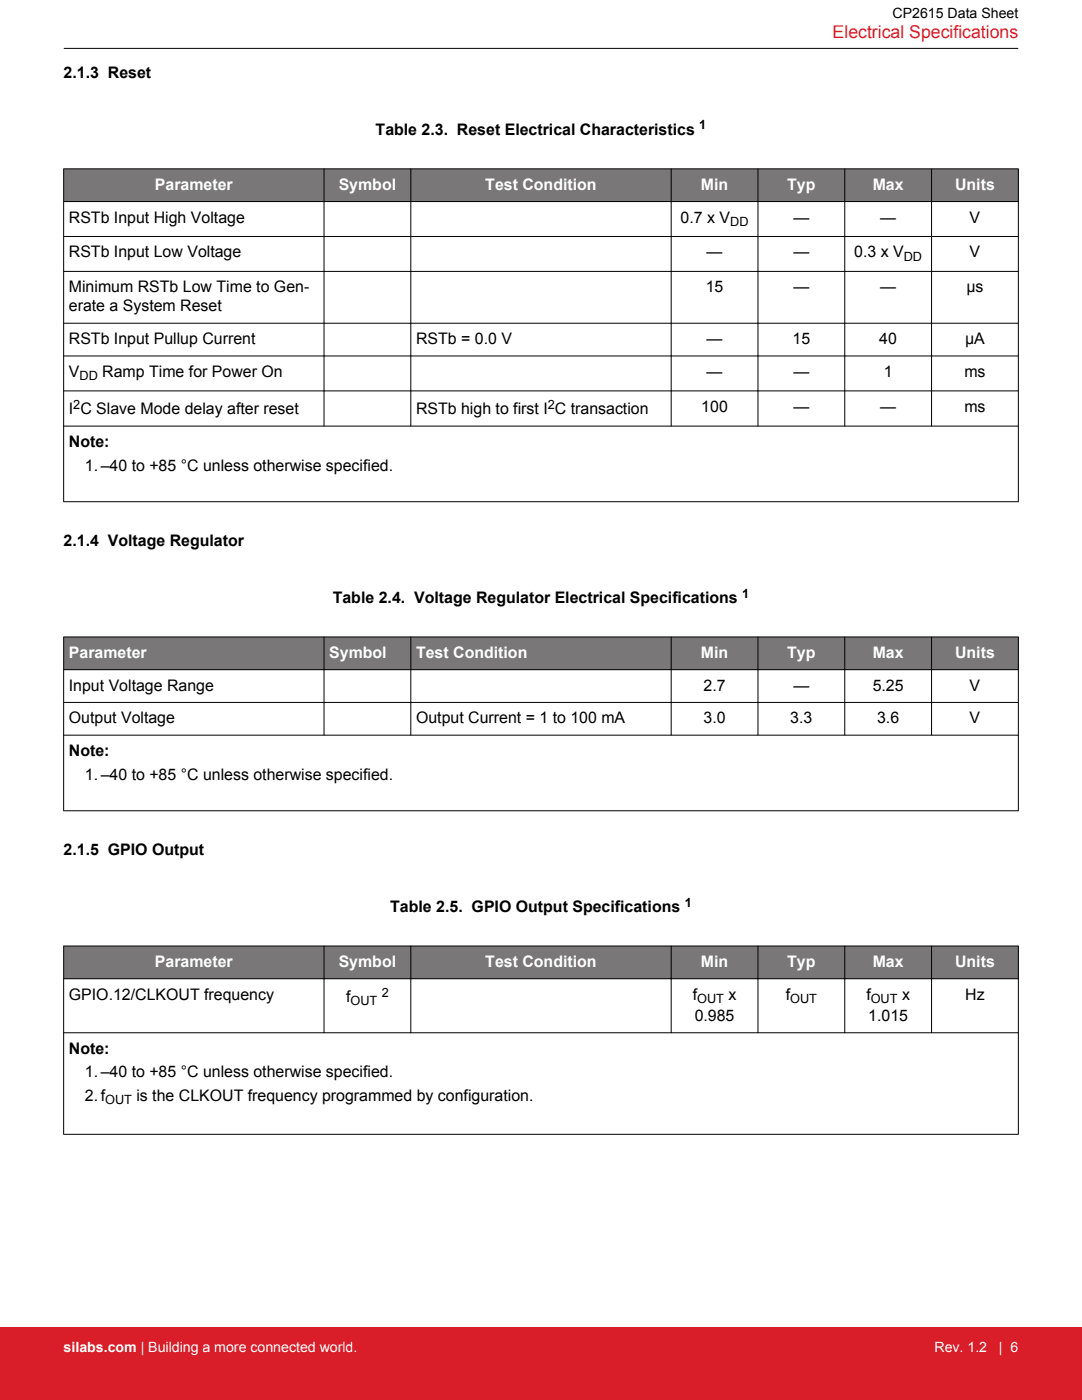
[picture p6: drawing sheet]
<svg xmlns="http://www.w3.org/2000/svg" width="216mm" height="279mm" viewBox="0 0 216 279" stroke-linecap="round" stroke-linejoin="round" font-family="sans-serif">
<defs><g id="words">
<text font-size="3.5" fill="#d91e2a" x="166.1" y="7.5">Electrical Specifications</text>
<g font-size="3.2">
<text x="12.7" y="15.5">2.1.3 Reset</text>
<text x="74.9" y="26.9">Table 2.3. Reset Electrical Characteristics</text>
<text x="13.7" y="44.4">RSTb Input High Voltage</text>
<text x="135.8" y="44.4">0.7 x V</text>
<text x="158.3" y="44.4">—</text>
<text x="175.6" y="44.4">—</text>
<text x="193.5" y="44.4">V</text>
<text x="13.7" y="51.4">RSTb Input Low Voltage</text>
<text x="141" y="51.4">—</text>
<text x="158.3" y="51.4">—</text>
<text x="170.4" y="51.4">0.3 x V</text>
<text x="193.5" y="51.4">V</text>
<text x="13.7" y="58.3">Minimum RSTb Low Time to Gen-</text>
<text x="140.8" y="58.3">15</text>
<text x="158.3" y="58.3">—</text>
<text x="175.6" y="58.3">—</text>
<text x="192.8" y="58.3">µs</text>
<text x="13.7" y="62.2">erate a System Reset</text>
<text x="13.7" y="68.7">RSTb Input Pullup Current</text>
<text x="83" y="68.7">RSTb = 0.0 V</text>
<text x="141" y="68.7">—</text>
<text x="158.1" y="68.7">15</text>
<text x="175.5" y="68.7">40</text>
<text x="192.6" y="68.7">µA</text>
<text x="13.7" y="75.2">V</text>
<text x="20.4" y="75.2">Ramp Time for Power On</text>
<text x="141" y="75.2">—</text>
<text x="158.3" y="75.2">—</text>
<text x="176.3" y="75.2">1</text>
<text x="192.4" y="75.2">ms</text>
<text x="13.7" y="82.7">I C Slave Mode delay after reset</text>
<text x="83" y="82.7">RSTb high to first I C transaction</text>
<text x="139.9" y="82.2">100</text>
<text x="158.3" y="82.2">—</text>
<text x="175.6" y="82.2">—</text>
<text x="192.4" y="82.2">ms</text>
<text x="13.7" y="89.2">Note:</text>
<text x="16.9" y="94">1.–40 to +85 °C unless otherwise specified.</text>
<text x="12.7" y="108.9">2.1.4 Voltage Regulator</text>
<text x="66.4" y="120.3">Table 2.4. Voltage Regulator Electrical Specifications</text>
<text x="13.7" y="137.8">Input Voltage Range</text>
<text x="140.4" y="137.8">2.7</text>
<text x="158.3" y="137.8">—</text>
<text x="174.1" y="137.8">5.25</text>
<text x="193.5" y="137.8">V</text>
<text x="13.7" y="144.4">Output Voltage</text>
<text x="83" y="144.4">Output Current = 1 to 100 mA</text>
<text x="140.4" y="144.4">3.0</text>
<text x="157.7" y="144.4">3.3</text>
<text x="175" y="144.4">3.6</text>
<text x="193.5" y="144.4">V</text>
<text x="13.7" y="150.9">Note:</text>
<text x="16.9" y="155.6">1.–40 to +85 °C unless otherwise specified.</text>
<text x="12.7" y="170.6">2.1.5 GPIO Output</text>
<text x="77.9" y="182">Table 2.5. GPIO Output Specifications</text>
<text x="13.7" y="199.5">GPIO.12/CLKOUT frequency</text>
<text x="69" y="200">f</text>
<text x="138.2" y="199.5">f</text>
<text x="138.6" y="203.8">0.985</text>
<text x="145.4" y="199.5">x</text>
<text x="156.8" y="199.5">f</text>
<text x="172.9" y="199.5">f</text>
<text x="173.3" y="203.8">1.015</text>
<text x="180" y="199.5">x</text>
<text x="192.6" y="199.5">Hz</text>
<text x="13.7" y="210.3">Note:</text>
<text x="16.9" y="215">1.–40 to +85 °C unless otherwise specified.</text>
<text x="16.9" y="219.8">2.f</text>
<text x="27.2" y="219.8">is the CLKOUT frequency programmed by configuration.</text>
</g>
<g font-size="3.2" fill="#fff">
<text x="30.9" y="37.9">Parameter</text>
<text x="67.6" y="37.9">Symbol</text>
<text x="96.8" y="37.9">Test Condition</text>
<text x="139.9" y="37.9">Min</text>
<text x="157.1" y="37.9">Typ</text>
<text x="174.1" y="37.9">Max</text>
<text x="190.6" y="37.9">Units</text>
<text x="13.7" y="131.3">Parameter</text>
<text x="65.7" y="131.3">Symbol</text>
<text x="83" y="131.3">Test Condition</text>
<text x="139.9" y="131.3">Min</text>
<text x="157.1" y="131.3">Typ</text>
<text x="174.1" y="131.3">Max</text>
<text x="190.6" y="131.3">Units</text>
<text x="30.9" y="193">Parameter</text>
<text x="67.6" y="193">Symbol</text>
<text x="96.8" y="193">Test Condition</text>
<text x="139.9" y="193">Min</text>
<text x="157.1" y="193">Typ</text>
<text x="174.1" y="193">Max</text>
<text x="190.6" y="193">Units</text>
</g>
<text font-size="2.8" x="178.1" y="3.5">CP2615 Data Sheet</text>
<g font-size="2.8" fill="#fff">
<text x="12.7" y="269.9">silabs.com | Building a more connected world.</text>
<text x="186.5" y="269.9">Rev. 1.2</text>
<text x="199.3" y="269.9">| 6</text>
</g>
<g font-size="2.5">
<text x="139.5" y="25.8">1</text>
<text x="145.7" y="45">DD</text>
<text x="180.3" y="52">DD</text>
<text x="15.9" y="75.9">DD</text>
<text x="14.6" y="81.6">2</text>
<text x="109.3" y="81.6">2</text>
<text x="148.1" y="119.2">1</text>
<text x="136.6" y="180.9">1</text>
<text x="69.9" y="200.6">OUT</text>
<text x="76.2" y="198.9">2</text>
<text x="139.1" y="200.1">OUT</text>
<text x="157.7" y="200.1">OUT</text>
<text x="173.7" y="200.1">OUT</text>
<text x="21" y="220.4">OUT</text>
</g>
</g></defs>
<g fill="#797777">
<path d="M12.7 33.7h190.5v6.5h-190.5z" fill-rule="evenodd"/>
<path d="M12.7 33.7h190.5v6.5h-190.5z" fill-rule="evenodd"/>
</g>
<g fill="none" stroke="#000" stroke-width=".2">
<path d="M12.7 33.7h190.5M12.7 33.6v66.6M64.7 33.6v51.5M82 33.6v51.5M133.9 33.6v51.5M151.2 33.6v51.5M168.6 33.6v51.5M185.9 33.6v51.5M203.2 33.6v66.6M12.7 40.2h190.5M12.7 47.2h190.5M12.7 54.2h190.5"/>
<path d="M12.7 64.5h190.5M12.7 71h190.5M12.7 78h190.5M12.7 85h190.5M12.7 100.1h190.5"/>
</g>
<g fill="#797777">
<path d="M12.7 127.1h190.5v6.6h-190.5z" fill-rule="evenodd"/>
<path d="M12.7 127.1h190.5v6.6h-190.5z" fill-rule="evenodd"/>
</g>
<g fill="none" stroke="#000" stroke-width=".2">
<path d="M12.7 127.1h190.5M12.7 133.7h190.5M12.7 127.1v34.7M64.7 127.1v19.7M82 127.1v19.7M133.9 127.1v19.7M151.2 127.1v19.7M168.6 127.1v19.7M185.9 127.1v19.7M203.2 127.1v34.7M12.7 140.2h190.5M12.7 146.7h190.5"/>
<path d="M12.7 161.8h190.5"/>
</g>
<g fill="#797777">
<path d="M12.7 188.8h190.5v6.5h-190.5z" fill-rule="evenodd"/>
<path d="M12.7 188.8h190.5v6.5h-190.5z" fill-rule="evenodd"/>
</g>
<g fill="none" stroke="#000" stroke-width=".2">
<path d="M12.7 9.7h190.5M12.7 188.8h190.5M12.7 195.3h190.5M12.7 188.8v37.6M64.7 188.8v17.4M82 188.8v17.4M133.9 188.8v17.4M151.2 188.8v17.4M168.6 188.8v17.4M185.9 188.8v17.4M203.2 188.8v37.6M12.7 206.1h190.5"/>
<path d="M12.7 226.4h190.5"/>
</g>
<path d="M0 264.9h215.9v14.5h-215.9z" fill="#d91e2a"/>
<use href="#words"/>
</svg>
